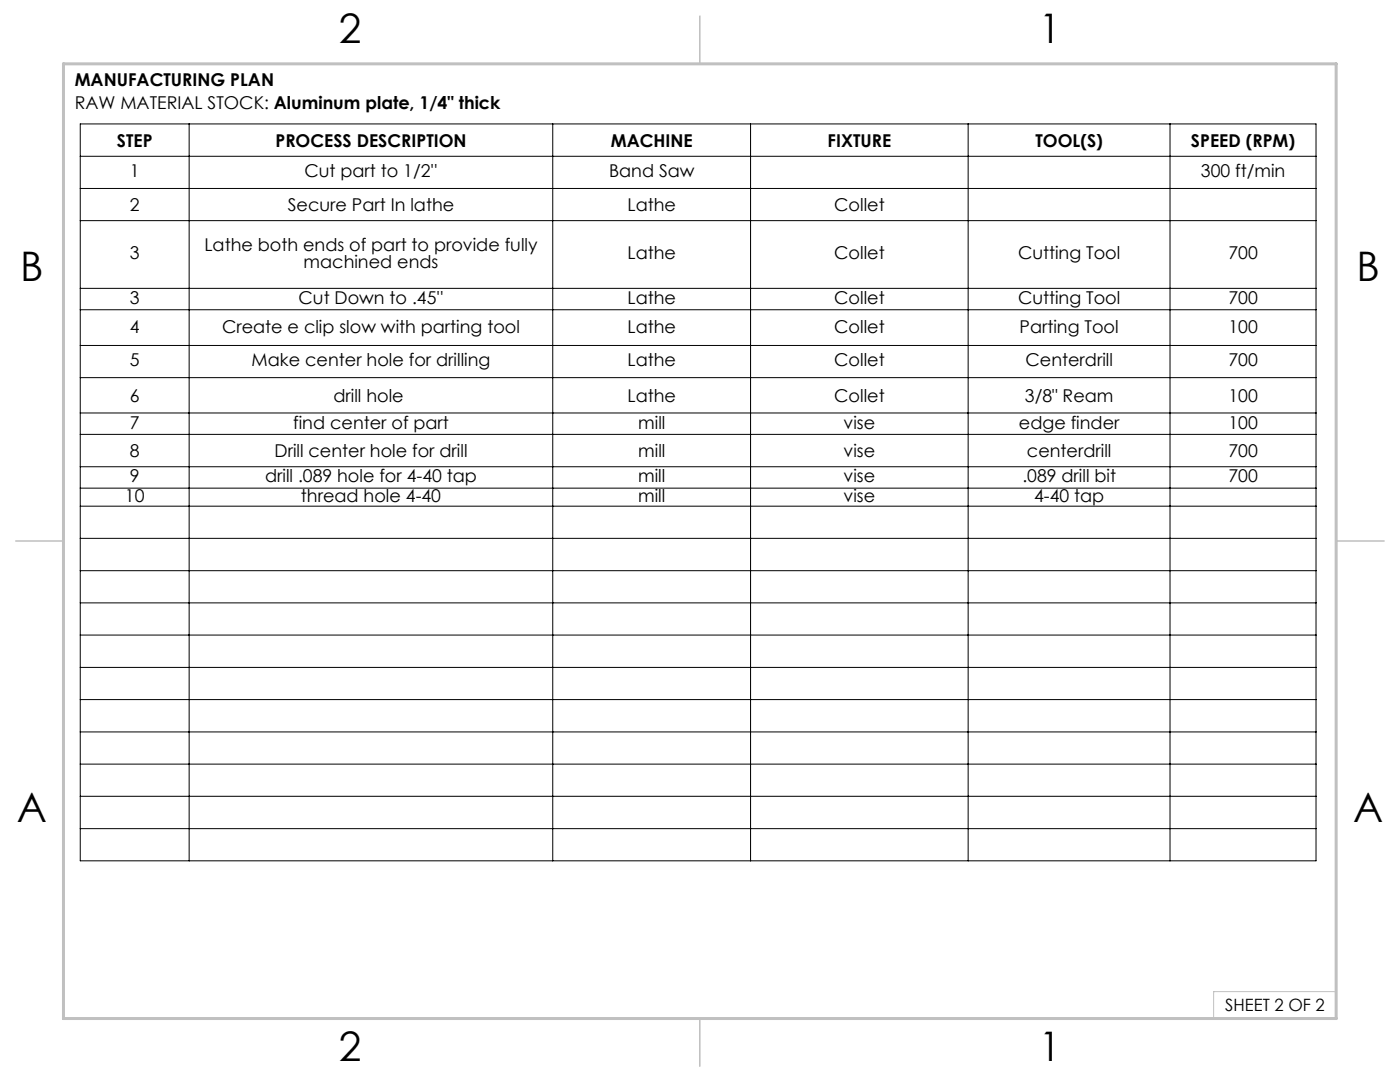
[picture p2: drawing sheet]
<svg xmlns="http://www.w3.org/2000/svg" width="279mm" height="216mm" viewBox="0 0 279 216" stroke-linecap="round" stroke-linejoin="round" font-family="sans-serif">
<defs><g id="words">
<g font-size="8.1">
<text x="67.6" y="8.5">2</text>
<text x="207.3" y="8.5">1</text>
<text x="4" y="56.2">B</text>
<text x="270.7" y="56.2">B</text>
<text x="3.3" y="164.1">A</text>
<text x="270" y="164.1">A</text>
<text x="67.6" y="211.7">2</text>
<text x="207.3" y="211.7">1</text>
</g>
<g font-size="3.5">
<text x="14.9" y="17.2">MANUFACTURING PLAN</text>
<text x="14.9" y="21.7">RAW MATERIAL STOCK: Aluminum plate, 1/4&quot; thick</text>
<text x="23.3" y="29.3">STEP</text>
<text x="55" y="29.3">PROCESS DESCRIPTION</text>
<text x="121.9" y="29.3">MACHINE</text>
<text x="165.2" y="29.3">FIXTURE</text>
<text x="206.6" y="29.3">TOOL(S)</text>
<text x="237.7" y="29.3">SPEED (RPM)</text>
<text x="25.9" y="35.4">1</text>
<text x="60.8" y="35.4">Cut part to 1/2''</text>
<text x="121.5" y="35.4">Band Saw</text>
<text x="239.7" y="35.4">300 ft/min</text>
<text x="25.9" y="42.1">2</text>
<text x="57.4" y="42.1">Secure Part In lathe</text>
<text x="125.2" y="42.1">Lathe</text>
<text x="166.5" y="42.1">Collet</text>
<text x="25.9" y="51.8">3</text>
<text x="40.8" y="50">Lathe both ends of part to provide fully</text>
<text x="60.6" y="53.5">machined ends</text>
<text x="125.2" y="51.8">Lathe</text>
<text x="166.5" y="51.8">Collet</text>
<text x="203.2" y="51.8">Cutting Tool</text>
<text x="245.2" y="51.8">700</text>
<text x="25.9" y="60.6">3</text>
<text x="59.6" y="60.6">Cut Down to .45''</text>
<text x="125.2" y="60.6">Lathe</text>
<text x="166.5" y="60.6">Collet</text>
<text x="203.2" y="60.6">Cutting Tool</text>
<text x="245.2" y="60.6">700</text>
<text x="25.9" y="66.4">4</text>
<text x="44.3" y="66.4">Create e clip slow with parting tool</text>
<text x="125.2" y="66.4">Lathe</text>
<text x="166.5" y="66.4">Collet</text>
<text x="203.5" y="66.4">Parting Tool</text>
<text x="245.2" y="66.4">100</text>
<text x="25.9" y="73.1">5</text>
<text x="50.2" y="73.1">Make center hole for drilling</text>
<text x="125.2" y="73.1">Lathe</text>
<text x="166.5" y="73.1">Collet</text>
<text x="204.7" y="73.1">Centerdrill</text>
<text x="245.2" y="73.1">700</text>
<text x="25.9" y="80.2">6</text>
<text x="66.6" y="80.2">drill hole</text>
<text x="125.2" y="80.2">Lathe</text>
<text x="166.5" y="80.2">Collet</text>
<text x="204.6" y="80.2">3/8&quot; Ream</text>
<text x="245.2" y="80.2">100</text>
<text x="25.9" y="85.5">7</text>
<text x="58.5" y="85.5">find center of part</text>
<text x="127.4" y="85.5">mill</text>
<text x="168.4" y="85.5">vise</text>
<text x="203.3" y="85.5">edge finder</text>
<text x="245.2" y="85.5">100</text>
<text x="25.9" y="91.2">8</text>
<text x="54.8" y="91.2">Drill center hole for drill</text>
<text x="127.4" y="91.2">mill</text>
<text x="168.4" y="91.2">vise</text>
<text x="204.9" y="91.2">centerdrill</text>
<text x="245.2" y="91.2">700</text>
<text x="24.9" y="100.2">10</text>
<text x="25.9" y="96.2">9</text>
<text x="52.9" y="96.2">drill .089 hole for 4-40 tap</text>
<text x="60.1" y="100.2">thread hole 4-40</text>
<text x="127.4" y="100.2">mill</text>
<text x="127.4" y="96.2">mill</text>
<text x="168.4" y="100.2">vise</text>
<text x="168.4" y="96.2">vise</text>
<text x="204" y="96.2">.089 drill bit</text>
<text x="206.4" y="100.2">4-40 tap</text>
<text x="245.2" y="96.2">700</text>
</g>
<text font-size="3.4" x="244.5" y="201.7">SHEET 2 OF 2</text>
</g></defs>
<g fill="none" stroke="#000" stroke-width=".2">
<path d="M16 24.7h246.6v147.1h-246.6zM16 31.2h246.6M16 37.6h246.6M37.7 24.7v147.1M110.3 24.7v147.1M149.8 24.7v147.1M193.2 24.7v147.1M233.5 24.7v147.1M16 44h246.6M16 57.5h246.6M16 61.8h246.6M16 68.9h246.6"/>
<path d="M16 75.4h246.6M16 82.4h246.6M16 86.7h246.6M16 93.1h246.6M16 97.4h246.6M16 101h246.6M16 107.4h246.6M16 113.9h246.6M16 120.3h246.6M16 126.7h246.6M16 133.2h246.6M16 139.6h246.6"/>
<path d="M16 146h246.6M16 152.5h246.6M16 158.9h246.6M16 165.3h246.6"/>
</g>
<path d="M266.7 153.3v49.9h-240M266.7 197.9h-24.5v5.3" fill="none" stroke="#c0c0c0" stroke-width=".2"/>
<path d="M139.7 3.2v9.5M3.1 107.9h9.6M266.7 107.9h9.5M139.7 203.2v9.6" fill="none" stroke="#c0c0c0" stroke-width=".3"/>
<path d="M12.7 12.7h254v190.5h-254z" fill="none" stroke="#c0c0c0" stroke-width=".6"/>
<use href="#words"/>
</svg>
